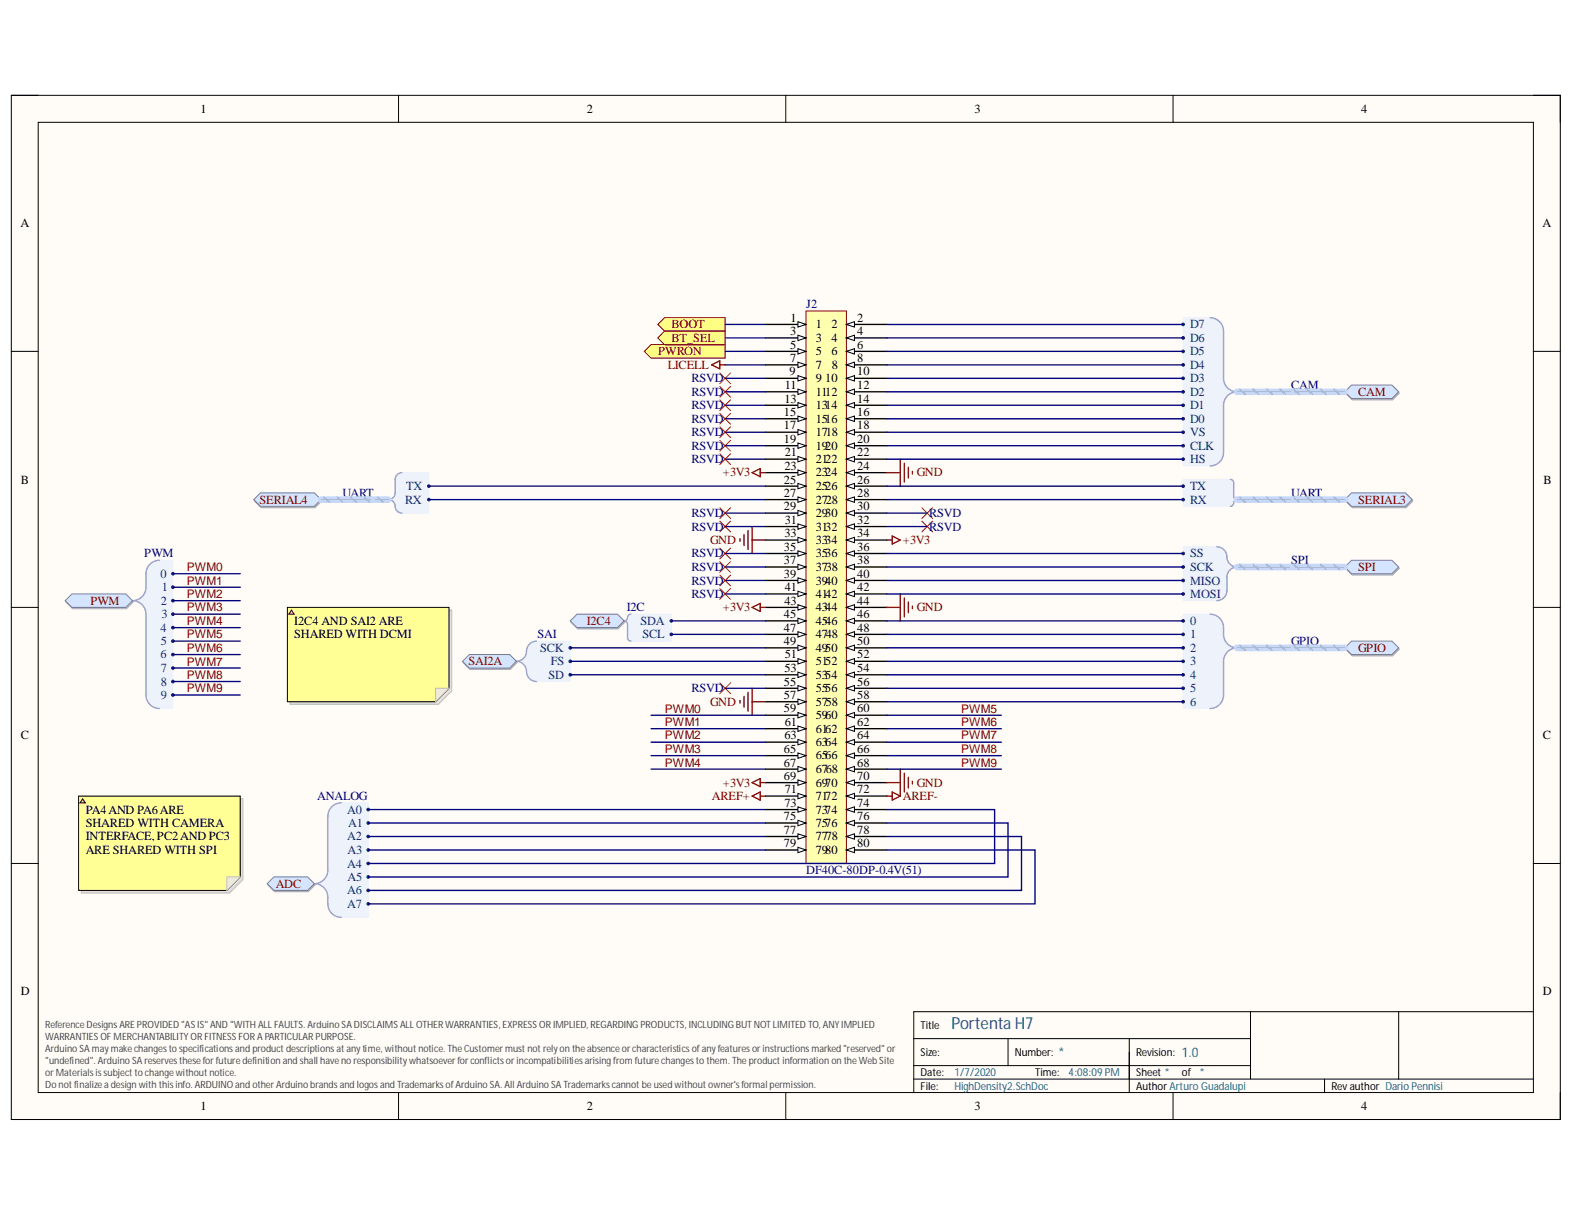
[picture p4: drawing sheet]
<svg xmlns="http://www.w3.org/2000/svg" width="279mm" height="216mm" viewBox="0 0 279 216" stroke-linecap="round" stroke-linejoin="round" font-family="sans-serif">
<defs><g id="words">
<text font-size="3" fill="#0a7271" x="169" y="182.6">Portenta H7</text>
<g font-size="2.4" fill="#0a7271">
<text x="188" y="187.6">*</text>
<text x="209.9" y="187.6">1.0</text>
</g>
<g font-size="2.2">
<text x="35.6" y="20">1</text>
<text x="104.2" y="20">2</text>
<text x="173.1" y="20">3</text>
<text x="241.8" y="20">4</text>
<text x="3.6" y="40.3">A</text>
<text x="274" y="40.3">A</text>
<text x="140.3" y="59.5">3</text>
<text x="140.4" y="57.1">1</text>
<text x="144.9" y="58.3">1</text>
<text x="147.7" y="58.3">2</text>
<text x="152.3" y="57.1">2</text>
<text x="152.3" y="59.5">4</text>
<text x="140.3" y="61.9">5</text>
<text x="140.3" y="64.3">7</text>
<text x="144.9" y="60.7">3</text>
<text x="144.9" y="63.1">5</text>
<text x="144.9" y="65.5">7</text>
<text x="147.7" y="60.7">4</text>
<text x="147.7" y="63.1">6</text>
<text x="147.8" y="65.5">8</text>
<text x="152.3" y="61.9">6</text>
<text x="152.3" y="64.3">8</text>
<text x="139.3" y="71.5">13</text>
<text x="139.4" y="69.1">11</text>
<text x="140.2" y="66.6">9</text>
<text x="144.9" y="67.8">9</text>
<text x="144.9" y="70.3">1112</text>
<text x="146.6" y="67.8">10</text>
<text x="152.3" y="66.6">10</text>
<text x="152.3" y="69.1">12</text>
<text x="152.3" y="71.5">14</text>
<text x="139.2" y="73.8">15</text>
<text x="139.2" y="76.2">17</text>
<text x="144.9" y="72.7">1314</text>
<text x="144.9" y="75">1516</text>
<text x="144.9" y="77.5">1718</text>
<text x="152.3" y="73.8">16</text>
<text x="152.3" y="76.2">18</text>
<text x="139.2" y="78.7">19</text>
<text x="139.3" y="83.4">23</text>
<text x="139.4" y="81">21</text>
<text x="144.9" y="79.8">1920</text>
<text x="144.9" y="82.2">2122</text>
<text x="152.3" y="78.7">20</text>
<text x="152.3" y="81">22</text>
<text x="152.3" y="83.4">24</text>
<text x="3.7" y="85.8">B</text>
<text x="139.2" y="85.8">25</text>
<text x="139.2" y="88.2">27</text>
<text x="144.9" y="84.6">2324</text>
<text x="144.9" y="87">2526</text>
<text x="144.9" y="89.4">2728</text>
<text x="152.3" y="85.8">26</text>
<text x="152.3" y="88.2">28</text>
<text x="274.2" y="85.8">B</text>
<text x="139.2" y="90.6">29</text>
<text x="139.3" y="95.4">33</text>
<text x="139.4" y="93">31</text>
<text x="144.9" y="91.8">2930</text>
<text x="144.9" y="94.2">3132</text>
<text x="152.3" y="90.6">30</text>
<text x="152.3" y="93">32</text>
<text x="152.3" y="95.4">34</text>
<text x="139.2" y="97.8">35</text>
<text x="139.2" y="100.1">37</text>
<text x="144.9" y="96.6">3334</text>
<text x="144.9" y="99">3536</text>
<text x="144.9" y="101.3">3738</text>
<text x="152.3" y="97.8">36</text>
<text x="152.3" y="100.1">38</text>
<text x="139.2" y="102.6">39</text>
<text x="139.3" y="107.3">43</text>
<text x="139.4" y="105">41</text>
<text x="144.9" y="103.8">3940</text>
<text x="144.9" y="106.2">4142</text>
<text x="152.3" y="102.6">40</text>
<text x="152.3" y="105">42</text>
<text x="152.3" y="107.3">44</text>
<text x="52.3" y="111">I2C4 AND SAI2 ARE</text>
<text x="52.3" y="113.3">SHARED WITH DCMI</text>
<text x="139.2" y="109.7">45</text>
<text x="139.2" y="112.2">47</text>
<text x="144.9" y="108.5">4344</text>
<text x="144.9" y="111">4546</text>
<text x="144.9" y="113.3">4748</text>
<text x="152.3" y="109.7">46</text>
<text x="152.3" y="112.2">48</text>
<text x="139.2" y="114.5">49</text>
<text x="139.3" y="119.3">53</text>
<text x="139.4" y="116.9">51</text>
<text x="144.9" y="115.7">4950</text>
<text x="144.9" y="118.1">5152</text>
<text x="152.3" y="114.5">50</text>
<text x="152.3" y="116.9">52</text>
<text x="152.3" y="119.3">54</text>
<text x="139.2" y="121.7">55</text>
<text x="139.2" y="124.1">57</text>
<text x="144.9" y="120.5">5354</text>
<text x="144.9" y="122.9">5556</text>
<text x="144.9" y="125.3">5758</text>
<text x="152.3" y="121.7">56</text>
<text x="152.3" y="124.1">58</text>
<text x="3.7" y="131.3">C</text>
<text x="139.2" y="126.5">59</text>
<text x="139.3" y="131.3">63</text>
<text x="139.4" y="128.9">61</text>
<text x="144.9" y="127.7">5960</text>
<text x="144.9" y="130.1">6162</text>
<text x="152.3" y="126.5">60</text>
<text x="152.3" y="128.9">62</text>
<text x="152.3" y="131.3">64</text>
<text x="274.1" y="131.3">C</text>
<text x="139.2" y="133.6">65</text>
<text x="139.2" y="136.1">67</text>
<text x="144.9" y="132.5">6364</text>
<text x="144.9" y="134.8">6566</text>
<text x="144.9" y="137.3">6768</text>
<text x="152.3" y="133.6">66</text>
<text x="152.3" y="136.1">68</text>
<text x="139.2" y="138.5">69</text>
<text x="139.3" y="143.2">73</text>
<text x="139.4" y="140.8">71</text>
<text x="144.9" y="139.7">6970</text>
<text x="144.9" y="142">7172</text>
<text x="152.3" y="138.5">70</text>
<text x="152.3" y="140.8">72</text>
<text x="152.3" y="143.2">74</text>
<text x="15.2" y="144.5">PA4AND PA6ARE</text>
<text x="15.2" y="146.8">SHARED WITH CAMERA</text>
<text x="15.2" y="149.2">INTERFACE,PC2AND PC3</text>
<text x="139.2" y="145.7">75</text>
<text x="139.2" y="148">77</text>
<text x="144.9" y="144.5">7374</text>
<text x="144.9" y="146.8">7576</text>
<text x="144.9" y="149.2">7778</text>
<text x="152.3" y="145.7">76</text>
<text x="152.3" y="148">78</text>
<text x="15.2" y="151.6">ARE SHARED WITH SPI</text>
<text x="139.2" y="150.4">79</text>
<text x="144.9" y="151.6">7980</text>
<text x="152.3" y="150.4">80</text>
<text x="3.7" y="176.7">D</text>
<text x="274.1" y="176.7">D</text>
<text x="35.6" y="197.1">1</text>
<text x="104.2" y="197.1">2</text>
<text x="173.1" y="197.1">3</text>
<text x="241.8" y="197.1">4</text>
</g>
<g font-size="2.2" fill="#800000">
<text x="119.3" y="58.3">BOOT</text>
<text x="116.9" y="63.1">PWRON</text>
<text x="118.6" y="65.5">LICELL</text>
<text x="119.3" y="60.7">BT_SEL</text>
<text x="241.2" y="70.3">CAM</text>
<text x="46.1" y="89.4">SERIAL4</text>
<text x="128.4" y="84.6">+3V3</text>
<text x="162.8" y="84.6">GND</text>
<text x="241.2" y="89.4">SERIAL3</text>
<text x="126.1" y="96.6">GND</text>
<text x="160.4" y="96.6">+3V3</text>
<text x="241.2" y="101.3">SPI</text>
<text x="16.1" y="107.3">PWM</text>
<text x="104.2" y="111">I2C4</text>
<text x="128.4" y="108.5">+3V3</text>
<text x="162.8" y="108.5">GND</text>
<text x="83.2" y="118.1">SAI2A</text>
<text x="241.2" y="115.7">GPIO</text>
<text x="126.1" y="125.3">GND</text>
<text x="126.5" y="142">AREF+</text>
<text x="128.4" y="139.7">+3V3</text>
<text x="160.4" y="142">AREF-</text>
<text x="162.8" y="139.7">GND</text>
<text x="49" y="157.6">ADC</text>
</g>
<g font-size="2.2" fill="#000080">
<text x="143.2" y="54.7">J2</text>
<text x="122.8" y="67.8">RSVD</text>
<text x="122.8" y="70.3">RSVD</text>
<text x="229.3" y="69.1">CAM</text>
<text x="122.8" y="72.7">RSVD</text>
<text x="122.8" y="75">RSVD</text>
<text x="122.8" y="77.5">RSVD</text>
<text x="122.8" y="79.8">RSVD</text>
<text x="122.8" y="82.2">RSVD</text>
<text x="60.8" y="88.2">UART</text>
<text x="229.3" y="88.2">UART</text>
<text x="122.8" y="91.8">RSVD</text>
<text x="122.8" y="94.2">RSVD</text>
<text x="165" y="91.8">RSVD</text>
<text x="165" y="94.2">RSVD</text>
<text x="25.6" y="99">PWM</text>
<text x="122.8" y="99">RSVD</text>
<text x="122.8" y="101.3">RSVD</text>
<text x="229.3" y="100.1">SPI</text>
<text x="122.8" y="103.8">RSVD</text>
<text x="122.8" y="106.2">RSVD</text>
<text x="95.5" y="113.3">SAI</text>
<text x="111.3" y="108.5">I2C</text>
<text x="229.3" y="114.5">GPIO</text>
<text x="122.8" y="122.9">RSVD</text>
<text x="56.3" y="142">ANALOG</text>
<text x="143.2" y="155.2">DF40C-80DP-0.4V(51)</text>
</g>
<g font-size="2.2" fill="#003a70">
<text x="211.4" y="58.3">D7</text>
<text x="211.4" y="65.5">D4</text>
<text x="211.4" y="63.1">D5</text>
<text x="211.4" y="60.7">D6</text>
<text x="211.4" y="70.3">D2</text>
<text x="211.4" y="67.8">D3</text>
<text x="211.4" y="77.5">VS</text>
<text x="211.4" y="75">D0</text>
<text x="211.4" y="72.7">D1</text>
<text x="211.4" y="79.8">CLK</text>
<text x="211.4" y="82.2">HS</text>
<text x="72" y="89.4">RX</text>
<text x="72.2" y="87">TX</text>
<text x="211.4" y="87">TX</text>
<text x="211.4" y="89.4">RX</text>
<text x="211.4" y="101.3">SCK</text>
<text x="211.4" y="99">SS</text>
<text x="28.5" y="102.6">0</text>
<text x="28.6" y="107.3">2</text>
<text x="28.8" y="105">1</text>
<text x="211.4" y="106.2">MOSI</text>
<text x="211.4" y="103.8">MISO</text>
<text x="28.5" y="112.2">4</text>
<text x="28.7" y="109.7">3</text>
<text x="113.8" y="111">SDA</text>
<text x="114.1" y="113.3">SCL</text>
<text x="211.4" y="111">0</text>
<text x="211.4" y="113.3">1</text>
<text x="28.5" y="116.9">6</text>
<text x="28.6" y="114.5">5</text>
<text x="28.6" y="119.3">7</text>
<text x="95.9" y="115.7">SCK</text>
<text x="97.9" y="118.1">FS</text>
<text x="211.4" y="118.1">3</text>
<text x="211.4" y="115.7">2</text>
<text x="28.6" y="121.7">8</text>
<text x="28.6" y="124.1">9</text>
<text x="97.4" y="120.5">SD</text>
<text x="211.4" y="120.5">4</text>
<text x="211.4" y="122.9">5</text>
<text x="211.4" y="125.3">6</text>
<text x="61.7" y="144.5">A0</text>
<text x="61.7" y="149.2">A2</text>
<text x="61.8" y="146.8">A1</text>
<text x="61.7" y="154">A4</text>
<text x="61.7" y="151.6">A3</text>
<text x="61.7" y="158.8">A6</text>
<text x="61.7" y="161.1">A7</text>
<text x="61.7" y="156.4">A5</text>
</g>
<g font-size="2.1" fill="#800000">
<text x="33.2" y="101.4">PWM0</text>
<text x="33.2" y="103.8">PWM1</text>
<text x="33.2" y="106.2">PWM2</text>
<text x="33.2" y="108.5">PWM3</text>
<text x="33.2" y="111">PWM4</text>
<text x="33.2" y="113.3">PWM5</text>
<text x="33.2" y="115.7">PWM6</text>
<text x="33.2" y="118.2">PWM7</text>
<text x="33.2" y="120.5">PWM8</text>
<text x="33.2" y="122.9">PWM9</text>
<text x="118.1" y="126.5">PWM0</text>
<text x="118.1" y="128.9">PWM1</text>
<text x="118.1" y="131.3">PWM2</text>
<text x="170.7" y="126.5">PWM5</text>
<text x="170.7" y="128.9">PWM6</text>
<text x="170.7" y="131.3">PWM7</text>
<text x="118.1" y="133.6">PWM3</text>
<text x="118.1" y="136.1">PWM4</text>
<text x="170.7" y="133.6">PWM8</text>
<text x="170.7" y="136.1">PWM9</text>
</g>
<g font-size="1.9">
<text x="163.5" y="182.6">Title</text>
<text x="163.5" y="187.4">Size:</text>
<text x="163.5" y="191">Date:</text>
<text x="180.3" y="187.4">Number:</text>
<text x="183.9" y="191">Time:</text>
<text x="201.8" y="187.4">Revision:</text>
<text x="201.8" y="191">Sheet *</text>
<text x="209.9" y="191">of *</text>
<text x="163.5" y="193.5">File:</text>
<text x="201.8" y="193.5">AuthorArturo Guadalupi</text>
<text x="236.5" y="193.5">Revauthor Dario Pennisi</text>
</g>
<g font-size="1.9" fill="#0a7271">
<text x="169.5" y="191">1/7/2020</text>
<text x="189.8" y="191">4:08:09PM</text>
<text x="169.5" y="193.5">HighDensity2.SchDoc</text>
</g>
<g font-size="1.8" fill="#434343">
<text x="8" y="182.5">ReferenceDesignsARE PROVIDED &quot;ASIS&quot; AND &quot;WITH ALLFAULTS. Arduino SA DISCLAIMSALLOTHERWARRANTIES, EXPRESSORIMPLIED, REGARDING PRODUCTS, INCLUDING BUTNOTLIMITED TO, ANYIMPLIED</text>
<text x="8" y="184.7">WARRANTIESOF MERCHANTABILITYORFITNESSFORA PARTICULARPURPOSE.</text>
<text x="8" y="186.8">Arduino SA maymakechangesto specificationsand productdescriptionsatanytime, withoutnotice. TheCustomermustnotrelyon theabsenceorcharacteristicsofanyfeaturesorinstructionsmarked &quot;reserved&quot; or</text>
<text x="8" y="189">&quot;undefined&quot;. Arduino SA reservestheseforfuturedefinition and shall haveno responsibilitywhatsoeverforconflictsorincompatibilitiesarisingfrom futurechangesto them. Theproductinformation on theWeb Site</text>
<text x="8" y="191.1">orMaterialsissubjectto changewithoutnotice.</text>
<text x="8" y="193.2">Donotfinalizea design with thisinfo. ARDUINO and otherArduino brandsand logosand TrademarksofArduino SA. All Arduino SA Trademarkscannotbeused withoutowner'sformal permission.</text>
</g>
</g></defs>
<path d="M2 16.9h275.1v181.9h-275.1z" fill-rule="evenodd" fill="#fffcf8"/>
<path d="M2 16.9h275.1v181.9h-275.1z" fill="none" stroke="#000" stroke-width=".18"/>
<path d="M6.8 21.7h265.6v172.3h-265.6z" fill-rule="evenodd" fill="#fffcf8"/>
<g fill="none" stroke="#000" stroke-width=".18">
<path d="M2 16.9h4.8M70.8 16.9v4.8M139.6 16.9v4.8M208.4 16.9v4.8M272.4 16.9h4.7v4.8M6.8 21.7h265.6v172.3h-265.6zM2 62.4h4.8M272.4 62.4h4.7M2 107.8h4.8M272.4 107.8h4.7M2 153.3h4.8M272.4 153.3h4.7"/>
<path d="M222.1 179.6v12M248.4 179.6v12M272.4 179.6h-110.1v14.4M70.8 194v4.8M139.6 194v4.8M162.3 184.4h59.8M162.3 191.6h110.1M162.3 189.2h59.8M179.1 184.4v4.8M200.6 184.4v9.6M208.4 194v4.8M235.3 191.6v2.4"/>
<path d="M277.1 194v4.8"/>
</g>
<path d="M59.4 142.8l1.2-.3h4.8v20.4h-4.8l-1.2-.3-.9-.9-.3-1.2v-1.8l-.6-1-1.2-.8 1.2-.8 .6-1v-10.2l.3-1.2z" fill-rule="evenodd" fill="#edf2fb"/>
<path d="M59.4 142.8l1.2-.3h4.8v20.4h-4.8l-1.2-.3-.9-.9-.3-1.2v-1.8l-.6-1-1.2-.8 1.2-.8 .6-1v-10.2l.3-1.2z" fill="none" stroke="#edf2fb" stroke-width=".18"/>
<path d="M60.6 142.5a2.39 2.39 0 0 0-2.4 2.4v9.6a2.4 2.4 0 0 1-2.4 2.4 2.39 2.39 0 0 1 2.4 2.4 3.2 3.2 0 0 0 .9 3.1l1 .4 .5 .1" fill="none" stroke="#8f9ec9" stroke-width=".24"/>
<circle cx="65.4" cy="143.7" r=".24" fill="#003a70"/>
<circle cx="65.4" cy="143.7" r=".24" fill="none" stroke="#003a70" stroke-width=".18"/>
<circle cx="65.4" cy="146.1" r=".24" fill="#003a70"/>
<circle cx="65.4" cy="146.1" r=".24" fill="none" stroke="#003a70" stroke-width=".18"/>
<circle cx="65.4" cy="148.5" r=".24" fill="#003a70"/>
<circle cx="65.4" cy="148.5" r=".24" fill="none" stroke="#003a70" stroke-width=".18"/>
<circle cx="65.4" cy="150.9" r=".24" fill="#003a70"/>
<circle cx="65.4" cy="150.9" r=".24" fill="none" stroke="#003a70" stroke-width=".18"/>
<circle cx="65.4" cy="153.3" r=".24" fill="#003a70"/>
<circle cx="65.4" cy="153.3" r=".24" fill="none" stroke="#003a70" stroke-width=".18"/>
<circle cx="65.4" cy="155.7" r=".24" fill="#003a70"/>
<circle cx="65.4" cy="155.7" r=".24" fill="none" stroke="#003a70" stroke-width=".18"/>
<circle cx="65.4" cy="158.1" r=".24" fill="#003a70"/>
<circle cx="65.4" cy="158.1" r=".24" fill="none" stroke="#003a70" stroke-width=".18"/>
<circle cx="65.4" cy="160.5" r=".24" fill="#003a70"/>
<circle cx="65.4" cy="160.5" r=".24" fill="none" stroke="#003a70" stroke-width=".18"/>
<path d="M210.2 56.4h4.7l1.2 .3 .9 .9 .3 1.2v9l.6 1 1.2 .8-1.2 .8-.6 1v8.9l-.3 1.2-.9 .9-1.2 .3h-4.7z" fill-rule="evenodd" fill="#edf2fb"/>
<path d="M210.2 56.4h4.7l1.2 .3 .9 .9 .3 1.2v9l.6 1 1.2 .8-1.2 .8-.6 1v8.9l-.3 1.2-.9 .9-1.2 .3h-4.7z" fill="none" stroke="#edf2fb" stroke-width=".18"/>
<path d="M214.9 56.4a2.39 2.39 0 0 1 2.4 2.4v8.4a2.4 2.4 0 0 0 2.4 2.4 2.4 2.4 0 0 0-2.4 2.4v8.3a2.4 2.4 0 0 1-2.4 2.4" fill="none" stroke="#8f9ec9" stroke-width=".24"/>
<circle cx="210.2" cy="79.1" r=".24" fill="#003a70"/>
<circle cx="210.2" cy="79.1" r=".24" fill="none" stroke="#003a70" stroke-width=".18"/>
<circle cx="210.2" cy="81.5" r=".24" fill="#003a70"/>
<circle cx="210.2" cy="81.5" r=".24" fill="none" stroke="#003a70" stroke-width=".18"/>
<circle cx="210.2" cy="76.7" r=".24" fill="#003a70"/>
<circle cx="210.2" cy="76.7" r=".24" fill="none" stroke="#003a70" stroke-width=".18"/>
<circle cx="210.2" cy="74.4" r=".24" fill="#003a70"/>
<circle cx="210.2" cy="74.4" r=".24" fill="none" stroke="#003a70" stroke-width=".18"/>
<circle cx="210.2" cy="72" r=".24" fill="#003a70"/>
<circle cx="210.2" cy="72" r=".24" fill="none" stroke="#003a70" stroke-width=".18"/>
<circle cx="210.2" cy="69.6" r=".24" fill="#003a70"/>
<circle cx="210.2" cy="69.6" r=".24" fill="none" stroke="#003a70" stroke-width=".18"/>
<circle cx="210.2" cy="67.2" r=".24" fill="#003a70"/>
<circle cx="210.2" cy="67.2" r=".24" fill="none" stroke="#003a70" stroke-width=".18"/>
<circle cx="210.2" cy="64.8" r=".24" fill="#003a70"/>
<circle cx="210.2" cy="64.8" r=".24" fill="none" stroke="#003a70" stroke-width=".18"/>
<circle cx="210.2" cy="62.4" r=".24" fill="#003a70"/>
<circle cx="210.2" cy="62.4" r=".24" fill="none" stroke="#003a70" stroke-width=".18"/>
<circle cx="210.2" cy="60" r=".24" fill="#003a70"/>
<circle cx="210.2" cy="60" r=".24" fill="none" stroke="#003a70" stroke-width=".18"/>
<circle cx="210.2" cy="57.6" r=".24" fill="#003a70"/>
<circle cx="210.2" cy="57.6" r=".24" fill="none" stroke="#003a70" stroke-width=".18"/>
<path d="M240.2 68.6h7.2l1.2 1.2-1.2 1.2h-7.2l-1.2-1.2z" fill-rule="evenodd" fill="#bac0ca"/>
<path d="M240.2 68.6h7.2l1.2 1.2-1.2 1.2h-7.2l-1.2-1.2z" fill="none" stroke="#a6acb6" stroke-width=".18"/>
<path d="M240.1 68.4h7.1l1.2 1.2-1.2 1.2h-7.1l-1.2-1.2z" fill-rule="evenodd" fill="#d5e4ff"/>
<path d="M240.1 68.4h7.1l1.2 1.2-1.2 1.2h-7.1l-1.2-1.2z" fill="none" stroke="#71809b" stroke-width=".18"/>
<path d="M48.8 155.9h6l1.2 1.2-1.2 1.2h-6l-1.2-1.2z" fill-rule="evenodd" fill="#bac0ca"/>
<path d="M48.8 155.9h6l1.2 1.2-1.2 1.2h-6l-1.2-1.2z" fill="none" stroke="#a6acb6" stroke-width=".18"/>
<path d="M48.7 155.7h5.9l1.2 1.2-1.2 1.2h-5.9l-1.2-1.2z" fill-rule="evenodd" fill="#d5e4ff"/>
<path d="M48.7 155.7h5.9l1.2 1.2-1.2 1.2h-5.9l-1.2-1.2z" fill="none" stroke="#71809b" stroke-width=".18"/>
<path d="M157.5 95.9h1M158.5 95.2l1.4 .7-1.4 .7z" fill="none" stroke="#800000" stroke-width=".24"/>
<path d="M70.8 84.1l.6-.2h4.8v7.2h-4.8a1.24 1.24 0 0 1-1.2-1.5l-.3-.5-.6-.4 .6-.4 .3-.5v-2.7l.1-.6z" fill-rule="evenodd" fill="#edf2fb"/>
<path d="M70.8 84.1l.6-.2h4.8v7.2h-4.8a1.24 1.24 0 0 1-1.2-1.5l-.3-.5-.6-.4 .6-.4 .3-.5v-2.7l.1-.6z" fill="none" stroke="#edf2fb" stroke-width=".18"/>
<path d="M71.4 83.9a1.19 1.19 0 0 0-1.2 1.2v2.4a1.2 1.2 0 0 1-1.2 1.2 1.35 1.35 0 0 1 1.3 1.6 1.2 1.2 0 0 0 1.1 .8" fill="none" stroke="#8f9ec9" stroke-width=".24"/>
<circle cx="76.2" cy="86.3" r=".24" fill="#003a70"/>
<circle cx="76.2" cy="86.3" r=".24" fill="none" stroke="#003a70" stroke-width=".18"/>
<circle cx="76.2" cy="88.7" r=".24" fill="#003a70"/>
<circle cx="76.2" cy="88.7" r=".24" fill="none" stroke="#003a70" stroke-width=".18"/>
<path d="M45.2 88.9l1.2-1.2h9.6l1.1 1.2-1.1 1.2h-9.6z" fill-rule="evenodd" fill="#bac0ca"/>
<path d="M45.2 88.9l1.2-1.2h9.6l1.1 1.2-1.1 1.2h-9.6z" fill="none" stroke="#a6acb6" stroke-width=".18"/>
<path d="M46.3 87.5h9.5l1.2 1.2-1.2 1.2h-9.5l-1.2-1.2z" fill-rule="evenodd" fill="#d5e4ff"/>
<path d="M46.3 87.5h9.5l1.2 1.2-1.2 1.2h-9.5l-1.2-1.2z" fill="none" stroke="#71809b" stroke-width=".18"/>
<path d="M143.2 55.2h7.1v98.1h-7.1z" fill-rule="evenodd" fill="#ffffb0"/>
<path d="M143.2 55.2h7.1v98.1h-7.1z" fill="none" stroke="#800000" stroke-width=".18"/>
<path d="M136 57.6h7.2" fill="none" stroke="#000" stroke-width=".24"/>
<path d="M141.7 57.1l1.5 .5-1.5 .5z" fill="#f8fcff"/>
<path d="M141.7 57.1l1.5 .5-1.5 .5z" fill="none" stroke="#000" stroke-width=".18"/>
<path d="M150.3 57.6h7.2" fill="none" stroke="#000" stroke-width=".24"/>
<path d="M150.3 57.6l1.5-.5v1z" fill="#f8fcff"/>
<path d="M150.3 57.6l1.5-.5v1z" fill="none" stroke="#000" stroke-width=".18"/>
<path d="M136 60h7.2" fill="none" stroke="#000" stroke-width=".24"/>
<path d="M141.7 59.5l1.5 .5-1.5 .5z" fill="#f8fcff"/>
<path d="M141.7 59.5l1.5 .5-1.5 .5z" fill="none" stroke="#000" stroke-width=".18"/>
<path d="M150.3 60h7.2" fill="none" stroke="#000" stroke-width=".24"/>
<path d="M150.3 60l1.5-.5v1z" fill="#f8fcff"/>
<path d="M150.3 60l1.5-.5v1z" fill="none" stroke="#000" stroke-width=".18"/>
<path d="M136 62.4h7.2" fill="none" stroke="#000" stroke-width=".24"/>
<path d="M141.7 61.9l1.5 .5-1.5 .5z" fill="#f8fcff"/>
<path d="M141.7 61.9l1.5 .5-1.5 .5z" fill="none" stroke="#000" stroke-width=".18"/>
<path d="M150.3 62.4h7.2" fill="none" stroke="#000" stroke-width=".24"/>
<path d="M150.3 62.4l1.5-.5v1z" fill="#f8fcff"/>
<path d="M150.3 62.4l1.5-.5v1z" fill="none" stroke="#000" stroke-width=".18"/>
<path d="M136 64.8h7.2" fill="none" stroke="#000" stroke-width=".24"/>
<path d="M141.7 64.3l1.5 .5-1.5 .5z" fill="#f8fcff"/>
<path d="M141.7 64.3l1.5 .5-1.5 .5z" fill="none" stroke="#000" stroke-width=".18"/>
<path d="M150.3 64.8h7.2" fill="none" stroke="#000" stroke-width=".24"/>
<path d="M150.3 64.8l1.5-.5v1z" fill="#f8fcff"/>
<path d="M150.3 64.8l1.5-.5v1z" fill="none" stroke="#000" stroke-width=".18"/>
<path d="M136 67.2h7.2" fill="none" stroke="#000" stroke-width=".24"/>
<path d="M141.7 66.7l1.5 .5-1.5 .5z" fill="#f8fcff"/>
<path d="M141.7 66.7l1.5 .5-1.5 .5z" fill="none" stroke="#000" stroke-width=".18"/>
<path d="M150.3 67.2h7.2" fill="none" stroke="#000" stroke-width=".24"/>
<path d="M150.3 67.2l1.5-.5v1z" fill="#f8fcff"/>
<path d="M150.3 67.2l1.5-.5v1z" fill="none" stroke="#000" stroke-width=".18"/>
<path d="M136 69.6h7.2" fill="none" stroke="#000" stroke-width=".24"/>
<path d="M141.7 69.1l1.5 .5-1.5 .4z" fill="#f8fcff"/>
<path d="M141.7 69.1l1.5 .5-1.5 .4z" fill="none" stroke="#000" stroke-width=".18"/>
<path d="M150.3 69.6h7.2" fill="none" stroke="#000" stroke-width=".24"/>
<path d="M150.3 69.6l1.5-.5v.9z" fill="#f8fcff"/>
<path d="M150.3 69.6l1.5-.5v.9z" fill="none" stroke="#000" stroke-width=".18"/>
<path d="M136 72h7.2" fill="none" stroke="#000" stroke-width=".24"/>
<path d="M141.7 71.5l1.5 .5-1.5 .4z" fill="#f8fcff"/>
<path d="M141.7 71.5l1.5 .5-1.5 .4z" fill="none" stroke="#000" stroke-width=".18"/>
<path d="M150.3 72h7.2" fill="none" stroke="#000" stroke-width=".24"/>
<path d="M150.3 72l1.5-.5v.9z" fill="#f8fcff"/>
<path d="M150.3 72l1.5-.5v.9z" fill="none" stroke="#000" stroke-width=".18"/>
<path d="M136 74.4h7.2" fill="none" stroke="#000" stroke-width=".24"/>
<path d="M141.7 73.9l1.5 .5-1.5 .4z" fill="#f8fcff"/>
<path d="M141.7 73.9l1.5 .5-1.5 .4z" fill="none" stroke="#000" stroke-width=".18"/>
<path d="M150.3 74.4h7.2" fill="none" stroke="#000" stroke-width=".24"/>
<path d="M150.3 74.4l1.5-.5v.9z" fill="#f8fcff"/>
<path d="M150.3 74.4l1.5-.5v.9z" fill="none" stroke="#000" stroke-width=".18"/>
<path d="M136 76.7h7.2" fill="none" stroke="#000" stroke-width=".24"/>
<path d="M141.7 76.3l1.5 .4-1.5 .5z" fill="#f8fcff"/>
<path d="M141.7 76.3l1.5 .4-1.5 .5z" fill="none" stroke="#000" stroke-width=".18"/>
<path d="M150.3 76.7h7.2" fill="none" stroke="#000" stroke-width=".24"/>
<path d="M150.3 76.7l1.5-.4v.9z" fill="#f8fcff"/>
<path d="M150.3 76.7l1.5-.4v.9z" fill="none" stroke="#000" stroke-width=".18"/>
<path d="M136 79.1h7.2" fill="none" stroke="#000" stroke-width=".24"/>
<path d="M141.7 78.7l1.5 .4-1.5 .5z" fill="#f8fcff"/>
<path d="M141.7 78.7l1.5 .4-1.5 .5z" fill="none" stroke="#000" stroke-width=".18"/>
<path d="M150.3 79.1h7.2" fill="none" stroke="#000" stroke-width=".24"/>
<path d="M150.3 79.1l1.5-.4v.9z" fill="#f8fcff"/>
<path d="M150.3 79.1l1.5-.4v.9z" fill="none" stroke="#000" stroke-width=".18"/>
<path d="M136 81.5h7.2" fill="none" stroke="#000" stroke-width=".24"/>
<path d="M141.7 81l1.5 .5-1.5 .5z" fill="#f8fcff"/>
<path d="M141.7 81l1.5 .5-1.5 .5z" fill="none" stroke="#000" stroke-width=".18"/>
<path d="M150.3 81.5h7.2" fill="none" stroke="#000" stroke-width=".24"/>
<path d="M150.3 81.5l1.5-.5v1z" fill="#f8fcff"/>
<path d="M150.3 81.5l1.5-.5v1z" fill="none" stroke="#000" stroke-width=".18"/>
<path d="M136 83.9h7.2" fill="none" stroke="#000" stroke-width=".24"/>
<path d="M141.7 83.4l1.5 .5-1.5 .5z" fill="#f8fcff"/>
<path d="M141.7 83.4l1.5 .5-1.5 .5z" fill="none" stroke="#000" stroke-width=".18"/>
<path d="M150.3 83.9h7.2" fill="none" stroke="#000" stroke-width=".24"/>
<path d="M150.3 83.9l1.5-.5v1z" fill="#f8fcff"/>
<path d="M150.3 83.9l1.5-.5v1z" fill="none" stroke="#000" stroke-width=".18"/>
<path d="M136 86.3h7.2" fill="none" stroke="#000" stroke-width=".24"/>
<path d="M141.7 85.8l1.5 .5-1.5 .5z" fill="#f8fcff"/>
<path d="M141.7 85.8l1.5 .5-1.5 .5z" fill="none" stroke="#000" stroke-width=".18"/>
<path d="M150.3 86.3h7.2" fill="none" stroke="#000" stroke-width=".24"/>
<path d="M150.3 86.3l1.5-.5v1z" fill="#f8fcff"/>
<path d="M150.3 86.3l1.5-.5v1z" fill="none" stroke="#000" stroke-width=".18"/>
<path d="M136 88.7h7.2" fill="none" stroke="#000" stroke-width=".24"/>
<path d="M141.7 88.2l1.5 .5-1.5 .5z" fill="#f8fcff"/>
<path d="M141.7 88.2l1.5 .5-1.5 .5z" fill="none" stroke="#000" stroke-width=".18"/>
<path d="M150.3 88.7h7.2" fill="none" stroke="#000" stroke-width=".24"/>
<path d="M150.3 88.7l1.5-.5v1z" fill="#f8fcff"/>
<path d="M150.3 88.7l1.5-.5v1z" fill="none" stroke="#000" stroke-width=".18"/>
<path d="M136 91.1h7.2" fill="none" stroke="#000" stroke-width=".24"/>
<path d="M141.7 90.6l1.5 .5-1.5 .5z" fill="#f8fcff"/>
<path d="M141.7 90.6l1.5 .5-1.5 .5z" fill="none" stroke="#000" stroke-width=".18"/>
<path d="M150.3 91.1h7.2" fill="none" stroke="#000" stroke-width=".24"/>
<path d="M150.3 91.1l1.5-.5v1z" fill="#f8fcff"/>
<path d="M150.3 91.1l1.5-.5v1z" fill="none" stroke="#000" stroke-width=".18"/>
<path d="M136 93.5h7.2" fill="none" stroke="#000" stroke-width=".24"/>
<path d="M141.7 93l1.5 .5-1.5 .5z" fill="#f8fcff"/>
<path d="M141.7 93l1.5 .5-1.5 .5z" fill="none" stroke="#000" stroke-width=".18"/>
<path d="M150.3 93.5h7.2" fill="none" stroke="#000" stroke-width=".24"/>
<path d="M150.3 93.5l1.5-.5v1z" fill="#f8fcff"/>
<path d="M150.3 93.5l1.5-.5v1z" fill="none" stroke="#000" stroke-width=".18"/>
<path d="M136 95.9h7.2" fill="none" stroke="#000" stroke-width=".24"/>
<path d="M141.7 95.4l1.5 .5-1.5 .5z" fill="#f8fcff"/>
<path d="M141.7 95.4l1.5 .5-1.5 .5z" fill="none" stroke="#000" stroke-width=".18"/>
<path d="M150.3 95.9h7.2" fill="none" stroke="#000" stroke-width=".24"/>
<path d="M150.3 95.9l1.5-.5v1z" fill="#f8fcff"/>
<path d="M150.3 95.9l1.5-.5v1z" fill="none" stroke="#000" stroke-width=".18"/>
<path d="M136 98.3h7.2" fill="none" stroke="#000" stroke-width=".24"/>
<path d="M141.7 97.8l1.5 .5-1.5 .5z" fill="#f8fcff"/>
<path d="M141.7 97.8l1.5 .5-1.5 .5z" fill="none" stroke="#000" stroke-width=".18"/>
<path d="M150.3 98.3h7.2" fill="none" stroke="#000" stroke-width=".24"/>
<path d="M150.3 98.3l1.5-.5v1z" fill="#f8fcff"/>
<path d="M150.3 98.3l1.5-.5v1z" fill="none" stroke="#000" stroke-width=".18"/>
<path d="M136 100.7h7.2" fill="none" stroke="#000" stroke-width=".24"/>
<path d="M141.7 100.2l1.5 .5-1.5 .4z" fill="#f8fcff"/>
<path d="M141.7 100.2l1.5 .5-1.5 .4z" fill="none" stroke="#000" stroke-width=".18"/>
<path d="M150.3 100.7h7.2" fill="none" stroke="#000" stroke-width=".24"/>
<path d="M150.3 100.7l1.5-.5v.9z" fill="#f8fcff"/>
<path d="M150.3 100.7l1.5-.5v.9z" fill="none" stroke="#000" stroke-width=".18"/>
<path d="M136 103.1h7.2" fill="none" stroke="#000" stroke-width=".24"/>
<path d="M141.7 102.6l1.5 .5-1.5 .4z" fill="#f8fcff"/>
<path d="M141.7 102.6l1.5 .5-1.5 .4z" fill="none" stroke="#000" stroke-width=".18"/>
<path d="M150.3 103.1h7.2" fill="none" stroke="#000" stroke-width=".24"/>
<path d="M150.3 103.1l1.5-.5v.9z" fill="#f8fcff"/>
<path d="M150.3 103.1l1.5-.5v.9z" fill="none" stroke="#000" stroke-width=".18"/>
<path d="M136 105.5h7.2" fill="none" stroke="#000" stroke-width=".24"/>
<path d="M141.7 105l1.5 .5-1.5 .4z" fill="#f8fcff"/>
<path d="M141.7 105l1.5 .5-1.5 .4z" fill="none" stroke="#000" stroke-width=".18"/>
<path d="M150.3 105.5h7.2" fill="none" stroke="#000" stroke-width=".24"/>
<path d="M150.3 105.5l1.5-.5v.9z" fill="#f8fcff"/>
<path d="M150.3 105.5l1.5-.5v.9z" fill="none" stroke="#000" stroke-width=".18"/>
<path d="M136 107.8h7.2" fill="none" stroke="#000" stroke-width=".24"/>
<path d="M141.7 107.4l1.5 .4-1.5 .5z" fill="#f8fcff"/>
<path d="M141.7 107.4l1.5 .4-1.5 .5z" fill="none" stroke="#000" stroke-width=".18"/>
<path d="M150.3 107.8h7.2" fill="none" stroke="#000" stroke-width=".24"/>
<path d="M150.3 107.8l1.5-.4v.9z" fill="#f8fcff"/>
<path d="M150.3 107.8l1.5-.4v.9z" fill="none" stroke="#000" stroke-width=".18"/>
<path d="M136 110.2h7.2" fill="none" stroke="#000" stroke-width=".24"/>
<path d="M141.7 109.8l1.5 .4-1.5 .5z" fill="#f8fcff"/>
<path d="M141.7 109.8l1.5 .4-1.5 .5z" fill="none" stroke="#000" stroke-width=".18"/>
<path d="M150.3 110.2h7.2" fill="none" stroke="#000" stroke-width=".24"/>
<path d="M150.3 110.2l1.5-.4v.9z" fill="#f8fcff"/>
<path d="M150.3 110.2l1.5-.4v.9z" fill="none" stroke="#000" stroke-width=".18"/>
<path d="M136 112.6h7.2" fill="none" stroke="#000" stroke-width=".24"/>
<path d="M141.7 112.2l1.5 .4-1.5 .5z" fill="#f8fcff"/>
<path d="M141.7 112.2l1.5 .4-1.5 .5z" fill="none" stroke="#000" stroke-width=".18"/>
<path d="M150.3 112.6h7.2" fill="none" stroke="#000" stroke-width=".24"/>
<path d="M150.3 112.6l1.5-.4v.9z" fill="#f8fcff"/>
<path d="M150.3 112.6l1.5-.4v.9z" fill="none" stroke="#000" stroke-width=".18"/>
<path d="M136 115h7.2" fill="none" stroke="#000" stroke-width=".24"/>
<path d="M141.7 114.5l1.5 .5-1.5 .5z" fill="#f8fcff"/>
<path d="M141.7 114.5l1.5 .5-1.5 .5z" fill="none" stroke="#000" stroke-width=".18"/>
<path d="M150.3 115h7.2" fill="none" stroke="#000" stroke-width=".24"/>
<path d="M150.3 115l1.5-.5v1z" fill="#f8fcff"/>
<path d="M150.3 115l1.5-.5v1z" fill="none" stroke="#000" stroke-width=".18"/>
<path d="M136 117.4h7.2" fill="none" stroke="#000" stroke-width=".24"/>
<path d="M141.7 116.9l1.5 .5-1.5 .5z" fill="#f8fcff"/>
<path d="M141.7 116.9l1.5 .5-1.5 .5z" fill="none" stroke="#000" stroke-width=".18"/>
<path d="M150.3 117.4h7.2" fill="none" stroke="#000" stroke-width=".24"/>
<path d="M150.3 117.4l1.5-.5v1z" fill="#f8fcff"/>
<path d="M150.3 117.4l1.5-.5v1z" fill="none" stroke="#000" stroke-width=".18"/>
<path d="M136 119.8h7.2" fill="none" stroke="#000" stroke-width=".24"/>
<path d="M141.7 119.3l1.5 .5-1.5 .5z" fill="#f8fcff"/>
<path d="M141.7 119.3l1.5 .5-1.5 .5z" fill="none" stroke="#000" stroke-width=".18"/>
<path d="M150.3 119.8h7.2" fill="none" stroke="#000" stroke-width=".24"/>
<path d="M150.3 119.8l1.5-.5v1z" fill="#f8fcff"/>
<path d="M150.3 119.8l1.5-.5v1z" fill="none" stroke="#000" stroke-width=".18"/>
<path d="M136 122.2h7.2" fill="none" stroke="#000" stroke-width=".24"/>
<path d="M141.7 121.7l1.5 .5-1.5 .5z" fill="#f8fcff"/>
<path d="M141.7 121.7l1.5 .5-1.5 .5z" fill="none" stroke="#000" stroke-width=".18"/>
<path d="M150.3 122.2h7.2" fill="none" stroke="#000" stroke-width=".24"/>
<path d="M150.3 122.2l1.5-.5v1z" fill="#f8fcff"/>
<path d="M150.3 122.2l1.5-.5v1z" fill="none" stroke="#000" stroke-width=".18"/>
<path d="M136 124.6h7.2" fill="none" stroke="#000" stroke-width=".24"/>
<path d="M141.7 124.1l1.5 .5-1.5 .5z" fill="#f8fcff"/>
<path d="M141.7 124.1l1.5 .5-1.5 .5z" fill="none" stroke="#000" stroke-width=".18"/>
<path d="M150.3 124.6h7.2" fill="none" stroke="#000" stroke-width=".24"/>
<path d="M150.3 124.6l1.5-.5v1z" fill="#f8fcff"/>
<path d="M150.3 124.6l1.5-.5v1z" fill="none" stroke="#000" stroke-width=".18"/>
<path d="M136 127h7.2" fill="none" stroke="#000" stroke-width=".24"/>
<path d="M141.7 126.5l1.5 .5-1.5 .5z" fill="#f8fcff"/>
<path d="M141.7 126.5l1.5 .5-1.5 .5z" fill="none" stroke="#000" stroke-width=".18"/>
<path d="M150.3 127h7.2" fill="none" stroke="#000" stroke-width=".24"/>
<path d="M150.3 127l1.5-.5v1z" fill="#f8fcff"/>
<path d="M150.3 127l1.5-.5v1z" fill="none" stroke="#000" stroke-width=".18"/>
<path d="M136 129.4h7.2" fill="none" stroke="#000" stroke-width=".24"/>
<path d="M141.7 128.9l1.5 .5-1.5 .5z" fill="#f8fcff"/>
<path d="M141.7 128.9l1.5 .5-1.5 .5z" fill="none" stroke="#000" stroke-width=".18"/>
<path d="M136 131.8h7.2" fill="none" stroke="#000" stroke-width=".24"/>
<path d="M141.7 131.3l1.5 .5-1.5 .4z" fill="#f8fcff"/>
<path d="M141.7 131.3l1.5 .5-1.5 .4z" fill="none" stroke="#000" stroke-width=".18"/>
<path d="M136 134.2h7.2" fill="none" stroke="#000" stroke-width=".24"/>
<path d="M141.7 133.7l1.5 .5-1.5 .4z" fill="#f8fcff"/>
<path d="M141.7 133.7l1.5 .5-1.5 .4z" fill="none" stroke="#000" stroke-width=".18"/>
<path d="M136 136.6h7.2" fill="none" stroke="#000" stroke-width=".24"/>
<path d="M141.7 136.1l1.5 .5-1.5 .4z" fill="#f8fcff"/>
<path d="M141.7 136.1l1.5 .5-1.5 .4z" fill="none" stroke="#000" stroke-width=".18"/>
<path d="M136 139h7.2" fill="none" stroke="#000" stroke-width=".24"/>
<path d="M141.7 138.5l1.5 .5-1.5 .4z" fill="#f8fcff"/>
<path d="M141.7 138.5l1.5 .5-1.5 .4z" fill="none" stroke="#000" stroke-width=".18"/>
<path d="M136 141.3h7.2" fill="none" stroke="#000" stroke-width=".24"/>
<path d="M141.7 140.9l1.5 .4-1.5 .5z" fill="#f8fcff"/>
<path d="M141.7 140.9l1.5 .4-1.5 .5z" fill="none" stroke="#000" stroke-width=".18"/>
<path d="M136 143.7h7.2" fill="none" stroke="#000" stroke-width=".24"/>
<path d="M141.7 143.3l1.5 .4-1.5 .5z" fill="#f8fcff"/>
<path d="M141.7 143.3l1.5 .4-1.5 .5z" fill="none" stroke="#000" stroke-width=".18"/>
<path d="M136 146.1h7.2" fill="none" stroke="#000" stroke-width=".24"/>
<path d="M141.7 145.7l1.5 .4-1.5 .5z" fill="#f8fcff"/>
<path d="M141.7 145.7l1.5 .4-1.5 .5z" fill="none" stroke="#000" stroke-width=".18"/>
<path d="M136 148.5h7.2" fill="none" stroke="#000" stroke-width=".24"/>
<path d="M141.7 148l1.5 .5-1.5 .5z" fill="#f8fcff"/>
<path d="M141.7 148l1.5 .5-1.5 .5z" fill="none" stroke="#000" stroke-width=".18"/>
<path d="M136 150.9h7.2" fill="none" stroke="#000" stroke-width=".24"/>
<path d="M141.7 150.4l1.5 .5-1.5 .5z" fill="#f8fcff"/>
<path d="M141.7 150.4l1.5 .5-1.5 .5z" fill="none" stroke="#000" stroke-width=".18"/>
<path d="M150.3 129.4h7.2" fill="none" stroke="#000" stroke-width=".24"/>
<path d="M150.3 129.4l1.5-.5v1z" fill="#f8fcff"/>
<path d="M150.3 129.4l1.5-.5v1z" fill="none" stroke="#000" stroke-width=".18"/>
<path d="M150.3 131.8h7.2" fill="none" stroke="#000" stroke-width=".24"/>
<path d="M150.3 131.8l1.5-.5v.9z" fill="#f8fcff"/>
<path d="M150.3 131.8l1.5-.5v.9z" fill="none" stroke="#000" stroke-width=".18"/>
<path d="M150.3 134.2h7.2" fill="none" stroke="#000" stroke-width=".24"/>
<path d="M150.3 134.2l1.5-.5v.9z" fill="#f8fcff"/>
<path d="M150.3 134.2l1.5-.5v.9z" fill="none" stroke="#000" stroke-width=".18"/>
<path d="M150.3 136.6h7.2" fill="none" stroke="#000" stroke-width=".24"/>
<path d="M150.3 136.6l1.5-.5v.9z" fill="#f8fcff"/>
<path d="M150.3 136.6l1.5-.5v.9z" fill="none" stroke="#000" stroke-width=".18"/>
<path d="M150.3 139h7.2" fill="none" stroke="#000" stroke-width=".24"/>
<path d="M150.3 139l1.5-.5v.9z" fill="#f8fcff"/>
<path d="M150.3 139l1.5-.5v.9z" fill="none" stroke="#000" stroke-width=".18"/>
<path d="M150.3 141.3h7.2" fill="none" stroke="#000" stroke-width=".24"/>
<path d="M150.3 141.3l1.5-.4v.9z" fill="#f8fcff"/>
<path d="M150.3 141.3l1.5-.4v.9z" fill="none" stroke="#000" stroke-width=".18"/>
<path d="M150.3 143.7h7.2" fill="none" stroke="#000" stroke-width=".24"/>
<path d="M150.3 143.7l1.5-.4v.9z" fill="#f8fcff"/>
<path d="M150.3 143.7l1.5-.4v.9z" fill="none" stroke="#000" stroke-width=".18"/>
<path d="M150.3 146.1h7.2" fill="none" stroke="#000" stroke-width=".24"/>
<path d="M150.3 146.1l1.5-.4v.9z" fill="#f8fcff"/>
<path d="M150.3 146.1l1.5-.4v.9z" fill="none" stroke="#000" stroke-width=".18"/>
<path d="M150.3 148.5h7.2" fill="none" stroke="#000" stroke-width=".24"/>
<path d="M150.3 148.5l1.5-.5v1z" fill="#f8fcff"/>
<path d="M150.3 148.5l1.5-.5v1z" fill="none" stroke="#000" stroke-width=".18"/>
<path d="M150.3 150.9h7.2" fill="none" stroke="#000" stroke-width=".24"/>
<path d="M150.3 150.9l1.5-.5v1z" fill="#f8fcff"/>
<path d="M150.3 150.9l1.5-.5v1z" fill="none" stroke="#000" stroke-width=".18"/>
<path d="M157.5 83.9h2.4M159.9 81.5v4.8M160.6 82.2v3.4M161.3 83v1.9M162.1 83.7v.5" fill="none" stroke="#800000" stroke-width=".24"/>
<path d="M210.2 85.1l8.6 .1 .3 .5v2.6l.5 .4a.9 .9 0 0 0-.5 .9l-.6 .3h-8.3z" fill-rule="evenodd" fill="#edf2fb"/>
<path d="M210.2 85.1l8.6 .1 .3 .5v2.6l.5 .4a.9 .9 0 0 0-.5 .9l-.6 .3h-8.3z" fill="none" stroke="#edf2fb" stroke-width=".18"/>
<path d="M218.5 85.1a.59 .59 0 0 1 .6 .6v2.4a.59 .59 0 0 0 .6 .6 .7 .7 0 0 0-.6 .8l-.6 .4" fill="none" stroke="#8f9ec9" stroke-width=".24"/>
<circle cx="210.2" cy="86.3" r=".24" fill="#003a70"/>
<circle cx="210.2" cy="86.3" r=".24" fill="none" stroke="#003a70" stroke-width=".18"/>
<circle cx="210.2" cy="88.7" r=".24" fill="#003a70"/>
<circle cx="210.2" cy="88.7" r=".24" fill="none" stroke="#003a70" stroke-width=".18"/>
<path d="M240.2 87.8h9.5l1.3 1.1-1.3 1.2h-9.5l-1.2-1.2z" fill-rule="evenodd" fill="#bac0ca"/>
<path d="M240.2 87.8h9.5l1.3 1.1-1.3 1.2h-9.5l-1.2-1.2z" fill="none" stroke="#a6acb6" stroke-width=".18"/>
<path d="M240.1 87.5h9.5l1.2 1.2-1.2 1.2h-9.5l-1.2-1.2z" fill-rule="evenodd" fill="#d5e4ff"/>
<path d="M240.1 87.5h9.5l1.2 1.2-1.2 1.2h-9.5l-1.2-1.2z" fill="none" stroke="#71809b" stroke-width=".18"/>
<g fill="none" stroke="#f00" stroke-width=".18">
<path d="M127.8 66.2l2 1.9M127.8 68.6l2 1.9M127.8 71l2 1.9M127.8 73.4l2 1.9M127.8 75.8l2 1.9M127.8 78.2l2 1.9M129.8 66.2l-2 1.9M129.8 68.6l-2 1.9M129.8 71l-2 1.9M129.8 73.4l-2 1.9M129.8 75.8l-2 1.9M129.8 78.2l-2 1.9"/>
<path d="M127.8 80.6l2 1.9M127.8 90.1l2 2M127.8 92.5l2 1.9M127.8 97.3l2 1.9M127.8 99.7l2 1.9M129.8 80.6l-2 1.9M129.8 90.1l-2 2M129.8 92.5l-2 1.9M129.8 97.3l-2 1.9M129.8 99.7l-2 1.9M163.7 90.1l2 2M163.7 92.5l2 1.9"/>
<path d="M165.7 90.1l-2 2M165.7 92.5l-2 1.9M127.8 102.1l2 1.9M127.8 104.5l2 1.9M129.8 102.1l-2 1.9M129.8 104.5l-2 1.9"/>
</g>
<g fill="none" stroke="#800000" stroke-width=".24">
<path d="M131.4 95.6v.5M132.2 94.9v1.9M132.9 94.2v3.4M133.6 83.9l1.4-.7v1.4zM133.6 93.5v4.8M133.6 95.9h2.4M135 83.9h1M133.6 107.8l1.4-.7v1.5zM135 107.8h1M157.5 107.8h2.4M159.9 105.5v4.7M160.6 106.2v3.3"/>
<path d="M161.3 106.9v1.9M162.1 107.6v.5M131.4 124.4v.4M132.2 123.6v1.9M132.9 122.9v3.4M133.6 139l1.4-.8v1.5zM133.6 122.2v4.8M133.6 124.6h2.4M135 139h1M133.6 141.3l1.4-.7v1.5zM135 141.3h1M157.5 141.3h1"/>
<path d="M158.5 140.6l1.4 .7-1.4 .8z"/>
</g>
<path d="M210.2 97.1h5.9a1.85 1.85 0 0 1 1.8 2.2l.5 .8 .9 .6-.9 .6-.5 .7v2.9l-.2 .8-.7 .7-.9 .2h-5.9z" fill-rule="evenodd" fill="#edf2fb"/>
<path d="M210.2 97.1h5.9a1.85 1.85 0 0 1 1.8 2.2l.5 .8 .9 .6-.9 .6-.5 .7v2.9l-.2 .8-.7 .7-.9 .2h-5.9z" fill="none" stroke="#edf2fb" stroke-width=".18"/>
<path d="M216.1 97.1a1.95 1.95 0 0 1 1.9 2.3 1.8 1.8 0 0 0 1.7 1.3 1.79 1.79 0 0 0-1.8 1.8v2.4a1.79 1.79 0 0 1-1.8 1.7" fill="none" stroke="#8f9ec9" stroke-width=".24"/>
<circle cx="210.2" cy="100.7" r=".24" fill="#003a70"/>
<circle cx="210.2" cy="100.7" r=".24" fill="none" stroke="#003a70" stroke-width=".18"/>
<circle cx="210.2" cy="105.5" r=".24" fill="#003a70"/>
<circle cx="210.2" cy="105.5" r=".24" fill="none" stroke="#003a70" stroke-width=".18"/>
<circle cx="210.2" cy="103.1" r=".24" fill="#003a70"/>
<circle cx="210.2" cy="103.1" r=".24" fill="none" stroke="#003a70" stroke-width=".18"/>
<circle cx="210.2" cy="98.3" r=".24" fill="#003a70"/>
<circle cx="210.2" cy="98.3" r=".24" fill="none" stroke="#003a70" stroke-width=".18"/>
<path d="M240.2 99.7h7.2l1.2 1.2-1.2 1.2h-7.2l-1.2-1.2z" fill-rule="evenodd" fill="#bac0ca"/>
<path d="M240.2 99.7h7.2l1.2 1.2-1.2 1.2h-7.2l-1.2-1.2z" fill="none" stroke="#a6acb6" stroke-width=".18"/>
<path d="M240.1 99.5h7.1l1.2 1.2-1.2 1.2h-7.1l-1.2-1.2z" fill-rule="evenodd" fill="#d5e4ff"/>
<path d="M240.1 99.5h7.1l1.2 1.2-1.2 1.2h-7.1l-1.2-1.2z" fill="none" stroke="#71809b" stroke-width=".18"/>
<path d="M210.2 109h4.7l1.2 .3 .9 .9 .3 1.2v1.8l.6 1 1.2 .8-1.2 .8-.6 1v6.6l-.3 1.2-.9 .9-1.2 .3h-4.7z" fill-rule="evenodd" fill="#edf2fb"/>
<path d="M210.2 109h4.7l1.2 .3 .9 .9 .3 1.2v1.8l.6 1 1.2 .8-1.2 .8-.6 1v6.6l-.3 1.2-.9 .9-1.2 .3h-4.7z" fill="none" stroke="#edf2fb" stroke-width=".18"/>
<path d="M214.9 109a2.39 2.39 0 0 1 2.4 2.4 3.2 3.2 0 0 0 .9 3.1l1 .5h.5a2.4 2.4 0 0 0-2.4 2.4v6a2.4 2.4 0 0 1-2.4 2.4" fill="none" stroke="#8f9ec9" stroke-width=".24"/>
<circle cx="210.2" cy="110.2" r=".24" fill="#003a70"/>
<circle cx="210.2" cy="110.2" r=".24" fill="none" stroke="#003a70" stroke-width=".18"/>
<circle cx="210.2" cy="112.6" r=".24" fill="#003a70"/>
<circle cx="210.2" cy="112.6" r=".24" fill="none" stroke="#003a70" stroke-width=".18"/>
<circle cx="210.2" cy="117.4" r=".24" fill="#003a70"/>
<circle cx="210.2" cy="117.4" r=".24" fill="none" stroke="#003a70" stroke-width=".18"/>
<circle cx="210.2" cy="115" r=".24" fill="#003a70"/>
<circle cx="210.2" cy="115" r=".24" fill="none" stroke="#003a70" stroke-width=".18"/>
<circle cx="210.2" cy="119.8" r=".24" fill="#003a70"/>
<circle cx="210.2" cy="119.8" r=".24" fill="none" stroke="#003a70" stroke-width=".18"/>
<circle cx="210.2" cy="122.2" r=".24" fill="#003a70"/>
<circle cx="210.2" cy="122.2" r=".24" fill="none" stroke="#003a70" stroke-width=".18"/>
<circle cx="210.2" cy="124.6" r=".24" fill="#003a70"/>
<circle cx="210.2" cy="124.6" r=".24" fill="none" stroke="#003a70" stroke-width=".18"/>
<path d="M240.2 114.1h7.2l1.2 1.2-1.2 1.2h-7.2l-1.2-1.2z" fill-rule="evenodd" fill="#bac0ca"/>
<path d="M240.2 114.1h7.2l1.2 1.2-1.2 1.2h-7.2l-1.2-1.2z" fill="none" stroke="#a6acb6" stroke-width=".18"/>
<path d="M240.1 113.8h7.1l1.2 1.2-1.2 1.2h-7.1l-1.2-1.2z" fill-rule="evenodd" fill="#d5e4ff"/>
<path d="M240.1 113.8h7.1l1.2 1.2-1.2 1.2h-7.1l-1.2-1.2z" fill="none" stroke="#71809b" stroke-width=".18"/>
<path d="M27.1 99.8l1.2-.3h2.4v26.3h-2.4l-1.2-.3-.9-.9-.3-1.2v-15l-.6-1-1.2-.8 1.2-.7 .6-1v-3l.3-1.2z" fill-rule="evenodd" fill="#edf2fb"/>
<path d="M27.1 99.8l1.2-.3h2.4v26.3h-2.4l-1.2-.3-.9-.9-.3-1.2v-15l-.6-1-1.2-.8 1.2-.7 .6-1v-3l.3-1.2z" fill="none" stroke="#edf2fb" stroke-width=".18"/>
<path d="M28.3 99.5a2.39 2.39 0 0 0-2.4 2.4v2.4a2.39 2.39 0 0 1-2.4 2.3 2.39 2.39 0 0 1 2.4 2.4v14.4a2.4 2.4 0 0 0 2.4 2.4" fill="none" stroke="#8f9ec9" stroke-width=".24"/>
<circle cx="30.7" cy="101.9" r=".24" fill="#003a70"/>
<circle cx="30.7" cy="101.9" r=".24" fill="none" stroke="#003a70" stroke-width=".18"/>
<circle cx="30.7" cy="104.3" r=".24" fill="#003a70"/>
<circle cx="30.7" cy="104.3" r=".24" fill="none" stroke="#003a70" stroke-width=".18"/>
<circle cx="30.7" cy="106.7" r=".24" fill="#003a70"/>
<circle cx="30.7" cy="106.7" r=".24" fill="none" stroke="#003a70" stroke-width=".18"/>
<circle cx="30.7" cy="109" r=".24" fill="#003a70"/>
<circle cx="30.7" cy="109" r=".24" fill="none" stroke="#003a70" stroke-width=".18"/>
<circle cx="30.7" cy="111.4" r=".24" fill="#003a70"/>
<circle cx="30.7" cy="111.4" r=".24" fill="none" stroke="#003a70" stroke-width=".18"/>
<circle cx="30.7" cy="113.8" r=".24" fill="#003a70"/>
<circle cx="30.7" cy="113.8" r=".24" fill="none" stroke="#003a70" stroke-width=".18"/>
<circle cx="30.7" cy="116.2" r=".24" fill="#003a70"/>
<circle cx="30.7" cy="116.2" r=".24" fill="none" stroke="#003a70" stroke-width=".18"/>
<circle cx="30.7" cy="118.6" r=".24" fill="#003a70"/>
<circle cx="30.7" cy="118.6" r=".24" fill="none" stroke="#003a70" stroke-width=".18"/>
<circle cx="30.7" cy="121" r=".24" fill="#003a70"/>
<circle cx="30.7" cy="121" r=".24" fill="none" stroke="#003a70" stroke-width=".18"/>
<circle cx="30.7" cy="123.4" r=".24" fill="#003a70"/>
<circle cx="30.7" cy="123.4" r=".24" fill="none" stroke="#003a70" stroke-width=".18"/>
<path d="M12.9 105.7h9.6l1.2 1.2-1.2 1.2h-9.6l-1.2-1.2z" fill-rule="evenodd" fill="#bac0ca"/>
<path d="M12.9 105.7h9.6l1.2 1.2-1.2 1.2h-9.6l-1.2-1.2z" fill="none" stroke="#a6acb6" stroke-width=".18"/>
<path d="M12.8 105.5h9.5l1.2 1.1-1.2 1.2h-9.5l-1.2-1.2z" fill-rule="evenodd" fill="#d5e4ff"/>
<path d="M12.8 105.5h9.5l1.2 1.1-1.2 1.2h-9.5l-1.2-1.2z" fill="none" stroke="#71809b" stroke-width=".18"/>
<path d="M157.5 139h2.4M159.9 136.6v4.7M160.6 137.3v3.3M161.3 138v1.9M162.1 138.7v.5" fill="none" stroke="#800000" stroke-width=".24"/>
<path d="M94.4 114.1l.9-.3h6v7.2h-6a1.85 1.85 0 0 1-1.8-2.2l-.4-.8-.9-.6 .9-.6 .4-.7 .2-1.4z" fill-rule="evenodd" fill="#edf2fb"/>
<path d="M94.4 114.1l.9-.3h6v7.2h-6a1.85 1.85 0 0 1-1.8-2.2l-.4-.8-.9-.6 .9-.6 .4-.7 .2-1.4z" fill="none" stroke="#edf2fb" stroke-width=".18"/>
<path d="M95.3 113.8a1.95 1.95 0 0 0-1.8 2.3 1.8 1.8 0 0 1-1.8 1.3 1.95 1.95 0 0 1 1.9 2.3 1.79 1.79 0 0 0 1.7 1.3" fill="none" stroke="#8f9ec9" stroke-width=".24"/>
<circle cx="101.3" cy="117.4" r=".24" fill="#003a70"/>
<circle cx="101.3" cy="117.4" r=".24" fill="none" stroke="#003a70" stroke-width=".18"/>
<circle cx="101.3" cy="115" r=".24" fill="#003a70"/>
<circle cx="101.3" cy="115" r=".24" fill="none" stroke="#003a70" stroke-width=".18"/>
<circle cx="101.3" cy="119.8" r=".24" fill="#003a70"/>
<circle cx="101.3" cy="119.8" r=".24" fill="none" stroke="#003a70" stroke-width=".18"/>
<path d="M83.5 116.5h7.1l1.2 1.2-1.2 1.2h-7.1l-1.2-1.2z" fill-rule="evenodd" fill="#bac0ca"/>
<path d="M83.5 116.5h7.1l1.2 1.2-1.2 1.2h-7.1l-1.2-1.2z" fill="none" stroke="#a6acb6" stroke-width=".18"/>
<path d="M83.4 116.2h7.1l1.2 1.2-1.2 1.2h-7.1l-1.2-1.2z" fill-rule="evenodd" fill="#d5e4ff"/>
<path d="M83.4 116.2h7.1l1.2 1.2-1.2 1.2h-7.1l-1.2-1.2z" fill="none" stroke="#71809b" stroke-width=".18"/>
<path d="M111.5 109.3l.6-.3h7.1v4.8h-7.4l-.3-.6v-2.5l-.5-.5a.89 .89 0 0 0 .5-.9z" fill-rule="evenodd" fill="#edf2fb"/>
<path d="M111.5 109.3l.6-.3h7.1v4.8h-7.4l-.3-.6v-2.5l-.5-.5a.89 .89 0 0 0 .5-.9z" fill="none" stroke="#edf2fb" stroke-width=".18"/>
<path d="M112.1 109a.7 .7 0 0 0-.7 .9l-.3 .3h-.2a.6 .6 0 0 1 .6 .6v2.4a.6 .6 0 0 0 .6 .6" fill="none" stroke="#8f9ec9" stroke-width=".24"/>
<circle cx="119.2" cy="110.2" r=".24" fill="#003a70"/>
<circle cx="119.2" cy="110.2" r=".24" fill="none" stroke="#003a70" stroke-width=".18"/>
<circle cx="119.2" cy="112.6" r=".24" fill="#003a70"/>
<circle cx="119.2" cy="112.6" r=".24" fill="none" stroke="#003a70" stroke-width=".18"/>
<path d="M101.4 110.5l1.2-1.2h7.2l1.2 1.2-1.2 1.2h-7.2z" fill-rule="evenodd" fill="#bac0ca"/>
<path d="M101.4 110.5l1.2-1.2h7.2l1.2 1.2-1.2 1.2h-7.2z" fill="none" stroke="#a6acb6" stroke-width=".18"/>
<path d="M102.5 109h7.2l1.2 1.2-1.2 1.2h-7.2l-1.2-1.2z" fill-rule="evenodd" fill="#d5e4ff"/>
<path d="M102.5 109h7.2l1.2 1.2-1.2 1.2h-7.2l-1.2-1.2z" fill="none" stroke="#71809b" stroke-width=".18"/>
<path d="M127.8 121.2l2 2M129.8 121.2l-2 2" fill="none" stroke="#f00" stroke-width=".18"/>
<path d="M126.4 64.8l1.4-.7v1.4zM127.8 64.8h1" fill="none" stroke="#800000" stroke-width=".24"/>
<path d="M115.6 61.2h13.2v2.4h-13.2l-1.1-1.2z" fill-rule="evenodd" fill="#ffff80"/>
<path d="M115.6 61.2h13.2v2.4h-13.2l-1.1-1.2z" fill="none" stroke="#800000" stroke-width=".18"/>
<path d="M116.8 57.6l1.2-1.2h10.8v2.4h-10.8z" fill-rule="evenodd" fill="#ffff80"/>
<path d="M116.8 57.6l1.2-1.2h10.8v2.4h-10.8z" fill="none" stroke="#800000" stroke-width=".18"/>
<g fill="none" stroke="#000080" stroke-width=".24">
<path d="M128.8 60h7.2M128.8 57.6h7.2M157.5 60h52.7M157.5 57.6h52.7M128.8 76.7h7.2M128.8 79.1h7.2M128.8 74.4h7.2M128.8 69.6h7.2M128.8 67.2h7.2M128.8 62.4h7.2M128.8 72h7.2M128.8 64.8h7.2"/>
<path d="M157.5 76.7h52.7M157.5 79.1h52.7M157.5 74.4h52.7M157.5 69.6h52.7M157.5 67.2h52.7M157.5 62.4h52.7M157.5 72h52.7M157.5 64.8h52.7M76.2 86.3h59.8M76.2 88.7h59.8M128.8 81.5h7.2M128.8 98.3h7.2"/>
<path d="M128.8 91.1h7.2M128.8 93.5h7.2M157.5 91.1h7.2M157.5 93.5h7.2M157.5 81.5h52.7M157.5 98.3h52.7M157.5 86.3h52.7M157.5 88.7h52.7M30.7 101.9h12M30.7 104.3h12M30.7 106.6h12M30.7 109h12"/>
<path d="M30.7 111.4h12M30.7 113.8h12M30.7 116.2h12M30.7 118.6h12M101.3 115h34.7M101.3 117.4h34.7M101.3 119.8h34.7M119.2 110.2h16.8M119.2 112.6h16.8M128.8 100.7h7.2M128.8 103.1h7.2M128.8 105.5h7.2"/>
<path d="M157.5 100.7h52.7M157.5 103.1h52.7M157.5 105.5h52.7M157.5 110.2h52.7M157.5 112.6h52.7M157.5 115h52.7M157.5 117.4h52.7M157.5 119.8h52.7M30.7 121h12M30.7 123.4h12M115.6 129.4h20.4M115.6 131.8h20.4"/>
<path d="M115.6 134.2h20.4M115.6 136.6h20.4M115.6 127h20.4M128.8 122.2h7.2M157.5 122.2h52.7M157.5 124.6h52.7M157.5 129.4h20.4M157.5 131.8h20.4M157.5 134.2h20.4M157.5 136.6h20.4M157.5 127h20.4M65.4 143.7h70.6"/>
<path d="M65.4 146.1h70.6M65.4 148.5h70.6M65.4 150.9h70.6M157.5 143.7h19.2v9.6h-111.3M157.5 146.1h21.6v9.6h-113.7M157.5 148.5h23.9v9.6h-116M157.5 150.9h26.3v9.6h-118.4"/>
</g>
<path d="M219.7 69.6h19.2M57 88.7h12M219.7 88.7h19.2M219.7 115h19.2M219.7 100.7h19.2" fill="none" stroke="#cbdaff" stroke-width="1.2"/>
<g fill="none" stroke="#adbce7" stroke-width=".36">
<path d="M220.2 69.1l1 .9M222.6 69.1l1 .9M225 69.1l.9 .9M227.4 69.1l.9 .9M229.8 69.1l.9 .9M232.2 69.1l.9 .9M234.6 69.1l.9 .9M237 69.1l.9 .9M57.5 88.3l1 .8M59.9 88.3l1 .8M62.3 88.3l1 .8M64.7 88.3l.9 .8"/>
<path d="M67.1 88.3l.9 .8M220.2 88.3l1 .8M222.6 88.3l1 .8M225 88.3l.9 .8M227.4 88.3l.9 .8M229.8 88.3l.9 .8M232.2 88.3l.9 .8M234.6 88.3l.9 .8M237 88.3l.9 .8M220.2 114.6l1 .8M220.2 100.3l1 .8M222.6 114.6l1 .8"/>
<path d="M222.6 100.3l1 .8M225 114.6l.9 .8M225 100.3l.9 .8M227.4 114.6l.9 .8M227.4 100.3l.9 .8M229.8 114.6l.9 .8M229.8 100.3l.9 .8M232.2 114.6l.9 .8M232.2 100.3l.9 .8M234.6 114.6l.9 .8M234.6 100.3l.9 .8M237 114.6l.9 .8"/>
<path d="M237 100.3l.9 .8"/>
</g>
<path d="M219.7 69.6h19.2M57 88.7h12M219.7 88.7h19.2M219.7 115h19.2M219.7 100.7h19.2" fill="none" stroke="#adbce7" stroke-width=".24"/>
<path d="M118 58.8h10.8v2.4h-10.8l-1.2-1.2z" fill-rule="evenodd" fill="#ffff80"/>
<path d="M118 58.8h10.8v2.4h-10.8l-1.2-1.2z" fill="none" stroke="#800000" stroke-width=".18"/>
<path d="M14.4 141.8h28.8v14.4l-2.4 2.4h-26.4z" fill-rule="evenodd" fill="#e0ddd7"/>
<path d="M14.4 141.8h28.8v14.4l-2.4 2.4h-26.4z" fill="none" stroke="#bfbdba" stroke-width=".18"/>
<path d="M14 141.3h28.7v14.4l-2.4 2.4h-26.3z" fill-rule="evenodd" fill="#ffff96"/>
<path d="M14 141.3h28.7v14.4l-2.4 2.4h-26.3z" fill="none" stroke="#000" stroke-width=".18"/>
<path d="M40.3 155.7h2.4l-2.4 2.4z" fill="#f2f0d8"/>
<path d="M40.3 155.7h2.4l-2.4 2.4z" fill="none" stroke="#bfbdba" stroke-width=".18"/>
<path d="M14.7 141.8l.5 .7h-1z" fill="#ffcc78"/>
<path d="M14.7 141.8l.5 .7h-1z" fill="none" stroke="#300" stroke-width=".18"/>
<path d="M51.5 108.3h28.7v14.4l-2.4 2.4h-26.3z" fill-rule="evenodd" fill="#e0ddd7"/>
<path d="M51.5 108.3h28.7v14.4l-2.4 2.4h-26.3z" fill="none" stroke="#bfbdba" stroke-width=".18"/>
<path d="M51 107.8h28.8v14.4l-2.4 2.4h-26.4z" fill-rule="evenodd" fill="#ffff96"/>
<path d="M51 107.8h28.8v14.4l-2.4 2.4h-26.4z" fill="none" stroke="#000" stroke-width=".18"/>
<path d="M77.4 122.2h2.4l-2.4 2.4z" fill="#f2f0d8"/>
<path d="M77.4 122.2h2.4l-2.4 2.4z" fill="none" stroke="#bfbdba" stroke-width=".18"/>
<path d="M51.8 108.3l.4 .7h-.9z" fill="#ffcc78"/>
<path d="M51.8 108.3l.4 .7h-.9z" fill="none" stroke="#300" stroke-width=".18"/>
<use href="#words"/>
</svg>
